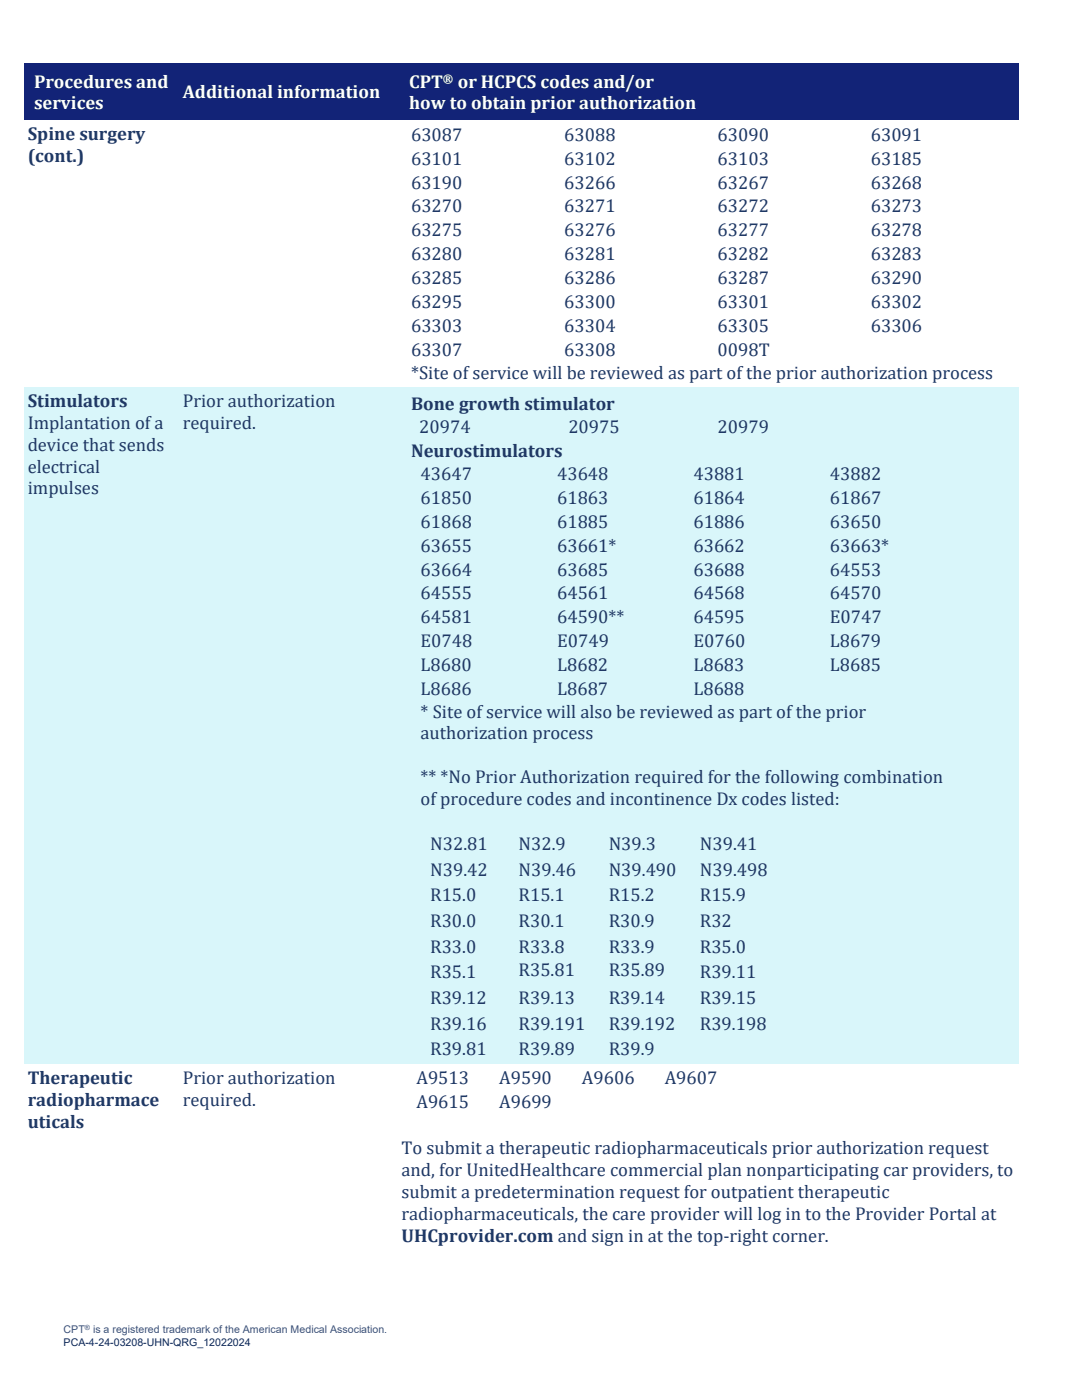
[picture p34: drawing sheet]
<svg xmlns="http://www.w3.org/2000/svg" width="216mm" height="279mm" viewBox="0 0 216 279" stroke-linecap="round" stroke-linejoin="round" font-family="sans-serif">
<defs><g id="words">
<g font-size="3.7" fill="#fff">
<text x="6.8" y="17.5">Procedures and</text>
<text x="81.6" y="17.5">CPT</text>
<text x="91.3" y="17.5">or HCPCS codes and/or</text>
<text x="6.8" y="21.8">services</text>
<text x="36.5" y="19.6">Additional information</text>
<text x="81.6" y="21.8">how to obtain prior authorization</text>
</g>
<g font-size="3.7" fill="#1f3864">
<text x="5.5" y="27.9">Spine surgery</text>
<text x="82" y="28.1">63087</text>
<text x="112.6" y="28.1">63088</text>
<text x="143.2" y="28.1">63090</text>
<text x="173.8" y="28.1">63091</text>
<text x="5.5" y="32.3">(cont.)</text>
<text x="82" y="32.9">63101</text>
<text x="112.6" y="32.9">63102</text>
<text x="143.2" y="32.9">63103</text>
<text x="173.8" y="32.9">63185</text>
<text x="82" y="37.6">63190</text>
<text x="112.6" y="37.6">63266</text>
<text x="143.2" y="37.6">63267</text>
<text x="173.8" y="37.6">63268</text>
<text x="82" y="42.4">63270</text>
<text x="82" y="47.2">63275</text>
<text x="112.6" y="42.4">63271</text>
<text x="112.6" y="47.2">63276</text>
<text x="143.2" y="42.4">63272</text>
<text x="143.2" y="47.2">63277</text>
<text x="173.8" y="42.4">63273</text>
<text x="173.8" y="47.2">63278</text>
<text x="82" y="51.9">63280</text>
<text x="112.6" y="51.9">63281</text>
<text x="143.2" y="51.9">63282</text>
<text x="173.8" y="51.9">63283</text>
<text x="82" y="56.7">63285</text>
<text x="112.6" y="56.7">63286</text>
<text x="143.2" y="56.7">63287</text>
<text x="173.8" y="56.7">63290</text>
<text x="82" y="61.4">63295</text>
<text x="112.6" y="61.4">63300</text>
<text x="143.2" y="61.4">63301</text>
<text x="173.8" y="61.4">63302</text>
<text x="82" y="66.2">63303</text>
<text x="82" y="71">63307</text>
<text x="112.6" y="66.2">63304</text>
<text x="112.6" y="71">63308</text>
<text x="143.2" y="66.2">63305</text>
<text x="143.2" y="71">0098T</text>
<text x="173.8" y="66.2">63306</text>
<text x="82" y="75.7">*Site of service will be reviewed as part of the prior authorization process</text>
<text x="5.5" y="81.3">Stimulators</text>
<text x="36.5" y="81.3">Prior authorization</text>
<text x="82" y="81.7">Bone growth stimulator</text>
<text x="5.5" y="85.7">Implantation of a</text>
<text x="36.5" y="85.7">required.</text>
<text x="83.7" y="86.5">20974</text>
<text x="113.4" y="86.5">20975</text>
<text x="143.2" y="86.5">20979</text>
<text x="5.5" y="90">device that sends</text>
<text x="5.5" y="94.3">electrical</text>
<text x="82" y="91.3">Neurostimulators</text>
<text x="83.9" y="95.8">43647</text>
<text x="111.2" y="95.8">43648</text>
<text x="138.4" y="95.8">43881</text>
<text x="165.6" y="95.8">43882</text>
<text x="5.5" y="98.7">impulses</text>
<text x="83.9" y="100.6">61850</text>
<text x="111.2" y="100.6">61863</text>
<text x="138.4" y="100.6">61864</text>
<text x="165.6" y="100.6">61867</text>
<text x="83.9" y="105.3">61868</text>
<text x="111.2" y="105.3">61885</text>
<text x="138.4" y="105.3">61886</text>
<text x="165.6" y="105.3">63650</text>
<text x="83.9" y="110.1">63655</text>
<text x="111.2" y="110.1">63661*</text>
<text x="138.4" y="110.1">63662</text>
<text x="165.6" y="110.1">63663*</text>
<text x="83.9" y="114.9">63664</text>
<text x="83.9" y="119.6">64555</text>
<text x="111.2" y="114.9">63685</text>
<text x="111.2" y="119.6">64561</text>
<text x="138.4" y="114.9">63688</text>
<text x="138.4" y="119.6">64568</text>
<text x="165.6" y="114.9">64553</text>
<text x="165.6" y="119.6">64570</text>
<text x="83.9" y="124.4">64581</text>
<text x="111.2" y="124.4">64590**</text>
<text x="138.4" y="124.4">64595</text>
<text x="165.6" y="124.4">E0747</text>
<text x="83.9" y="129.2">E0748</text>
<text x="111.2" y="129.2">E0749</text>
<text x="138.4" y="129.2">E0760</text>
<text x="165.6" y="129.2">L8679</text>
<text x="83.9" y="133.9">L8680</text>
<text x="111.2" y="133.9">L8682</text>
<text x="138.4" y="133.9">L8683</text>
<text x="165.6" y="133.9">L8685</text>
<text x="83.9" y="138.7">L8686</text>
<text x="83.9" y="143.2">* Site of service will also be reviewed as part of the prior</text>
<text x="111.2" y="138.7">L8687</text>
<text x="138.4" y="138.7">L8688</text>
<text x="83.9" y="147.6">authorization process</text>
<text x="83.9" y="156.3">** *No Prior Authorization required for the following combination</text>
<text x="83.9" y="160.6">of procedure codes and incontinence Dx codes listed:</text>
<text x="85.8" y="169.7">N32.81</text>
<text x="103.5" y="169.7">N32.9</text>
<text x="121.5" y="169.7">N39.3</text>
<text x="139.6" y="169.7">N39.41</text>
<text x="85.8" y="174.8">N39.42</text>
<text x="85.8" y="179.9">R15.0</text>
<text x="103.5" y="174.8">N39.46</text>
<text x="103.5" y="179.9">R15.1</text>
<text x="121.5" y="174.8">N39.490</text>
<text x="121.5" y="179.9">R15.2</text>
<text x="139.6" y="174.8">N39.498</text>
<text x="139.6" y="179.9">R15.9</text>
<text x="85.8" y="185">R30.0</text>
<text x="103.5" y="185">R30.1</text>
<text x="121.5" y="185">R30.9</text>
<text x="139.6" y="185">R32</text>
<text x="85.8" y="190.1">R33.0</text>
<text x="103.5" y="190.1">R33.8</text>
<text x="121.5" y="190.1">R33.9</text>
<text x="139.6" y="190.1">R35.0</text>
<text x="85.8" y="195.2">R35.1</text>
<text x="103.5" y="194.9">R35.81</text>
<text x="121.5" y="194.9">R35.89</text>
<text x="139.6" y="195.2">R39.11</text>
<text x="85.8" y="200.4">R39.12</text>
<text x="103.5" y="200.4">R39.13</text>
<text x="121.5" y="200.4">R39.14</text>
<text x="139.6" y="200.4">R39.15</text>
<text x="85.8" y="205.5">R39.16</text>
<text x="103.5" y="205.5">R39.191</text>
<text x="121.5" y="205.5">R39.192</text>
<text x="139.6" y="205.5">R39.198</text>
<text x="85.8" y="210.6">R39.81</text>
<text x="103.5" y="210.6">R39.89</text>
<text x="121.5" y="210.6">R39.9</text>
<text x="5.5" y="216.3">Therapeutic</text>
<text x="5.5" y="220.7">radiopharmace</text>
<text x="36.5" y="216.3">Prior authorization</text>
<text x="36.5" y="220.7">required.</text>
<text x="83.1" y="216.3">A9513</text>
<text x="83.1" y="221.1">A9615</text>
<text x="99.6" y="216.3">A9590</text>
<text x="99.6" y="221.1">A9699</text>
<text x="116.1" y="216.3">A9606</text>
<text x="132.6" y="216.3">A9607</text>
<text x="5.5" y="225">uticals</text>
<text x="80.1" y="230.4">To submit a therapeutic radiopharmaceuticals prior authorization request</text>
<text x="80.1" y="234.7">and, for UnitedHealthcare commercial plan nonparticipating car providers, to</text>
<text x="80.1" y="239.1">submit a predetermination request for outpatient therapeutic</text>
<text x="80.1" y="243.4">radiopharmaceuticals, the care provider will log in to the Provider Portal at</text>
<text x="80.1" y="247.8">UHCprovider.com and sign in at the top-right corner.</text>
</g>
<text font-size="2.5" fill="#fff" x="88.4" y="16.6">®</text>
<g font-size="2.1" fill="#44546a">
<text x="12.7" y="266.1">CPT</text>
<text x="18.6" y="266.1">is a registered trademark of the American Medical Association.</text>
</g>
<text font-size="2.1" fill="#222a35" x="12.7" y="268.5">PCA-4-24-03208-UHN-QRG_12022024</text>
<text font-size="1.4" fill="#44546a" x="16.9" y="265.4">®</text>
</g></defs>
<g fill="#122377">
<path d="M4.8 12.7h29.7v11.2h-29.7z" fill-rule="evenodd"/>
<path d="M5.5 13.9h28.2v4.4h-28.2z" fill-rule="evenodd"/>
<path d="M5.5 18.3h28.2v4.3h-28.2z" fill-rule="evenodd"/>
<path d="M34.5 12.7h44.9v11.2h-44.9z" fill-rule="evenodd"/>
<path d="M35.2 16.1h43.4v4.4h-43.4z" fill-rule="evenodd"/>
<path d="M79.4 12.7h123.8v11.2h-123.8z" fill-rule="evenodd"/>
<path d="M80.1 13.9h122.3v4.4h-122.3z" fill-rule="evenodd"/>
<path d="M80.1 18.3h122.3v4.3h-122.3z" fill-rule="evenodd"/>
<path d="M4.8 12.7h29.7v.5h-29.7z" fill-rule="evenodd"/>
<path d="M34.5 12.7h44.9v.5h-44.9z" fill-rule="evenodd"/>
<path d="M79.4 12.7h123.8v.5h-123.8z" fill-rule="evenodd"/>
<path d="M4.8 23.4h29.7v.5h-29.7z" fill-rule="evenodd"/>
<path d="M34.5 23.4h44.9v.5h-44.9z" fill-rule="evenodd"/>
<path d="M79.4 23.4h123.8v.5h-123.8z" fill-rule="evenodd"/>
</g>
<g fill="#d9f6fa">
<path d="M4.8 77.3h29.7v135h-29.7z" fill-rule="evenodd"/>
<path d="M5.5 82.1h28.2v4.4h-28.2z" fill-rule="evenodd"/>
<path d="M5.5 86.5h28.2v4.3h-28.2z" fill-rule="evenodd"/>
<path d="M5.5 90.8h28.2v4.4h-28.2z" fill-rule="evenodd"/>
<path d="M5.5 95.2h28.2v4.3h-28.2z" fill-rule="evenodd"/>
<path d="M5.5 99.5h28.2v4.4h-28.2z" fill-rule="evenodd"/>
<path d="M5.5 103.9h28.2v4.3h-28.2z" fill-rule="evenodd"/>
<path d="M5.5 108.2h28.2v4.3h-28.2z" fill-rule="evenodd"/>
<path d="M5.5 112.5h28.2v4.4h-28.2z" fill-rule="evenodd"/>
<path d="M5.5 116.9h28.2v4.3h-28.2z" fill-rule="evenodd"/>
<path d="M5.5 121.2h28.2v4.4h-28.2z" fill-rule="evenodd"/>
<path d="M5.5 125.6h28.2v4.3h-28.2z" fill-rule="evenodd"/>
<path d="M5.5 129.9h28.2v4.4h-28.2z" fill-rule="evenodd"/>
<path d="M5.5 134.3h28.2v4.3h-28.2z" fill-rule="evenodd"/>
<path d="M5.5 138.6h28.2v4.3h-28.2z" fill-rule="evenodd"/>
<path d="M5.5 142.9h28.2v4.4h-28.2z" fill-rule="evenodd"/>
<path d="M5.5 147.3h28.2v4.3h-28.2z" fill-rule="evenodd"/>
<path d="M5.5 151.6h28.2v4.4h-28.2z" fill-rule="evenodd"/>
<path d="M5.5 156h28.2v4.3h-28.2z" fill-rule="evenodd"/>
<path d="M5.5 160.3h28.2v4.4h-28.2z" fill-rule="evenodd"/>
<path d="M5.5 164.7h28.2v4.3h-28.2z" fill-rule="evenodd"/>
<path d="M34.5 77.3h44.9v135h-44.9z" fill-rule="evenodd"/>
<path d="M35.2 82.1h43.4v4.4h-43.4z" fill-rule="evenodd"/>
<path d="M79.4 77.3h123.8v135h-123.8z" fill-rule="evenodd"/>
<path d="M80.1 77.8h122.3v4.8h-122.3z" fill-rule="evenodd"/>
<path d="M80.1 82.6h30.6v4.7h-30.6z" fill-rule="evenodd"/>
<path d="M110.7 82.6h30.6v4.7h-30.6z" fill-rule="evenodd"/>
<path d="M141.3 82.6h30.6v4.7h-30.6z" fill-rule="evenodd"/>
<path d="M171.9 82.6h30.5v4.7h-30.5z" fill-rule="evenodd"/>
<path d="M80.1 87.3h122.3v4.8h-122.3z" fill-rule="evenodd"/>
<path d="M80.1 92.1h122.3v119.7h-122.3z" fill-rule="evenodd"/>
<path d="M82 92.1h27.3v4.8h-27.3z" fill-rule="evenodd"/>
<path d="M109.3 92.1h27.2v4.8h-27.2z" fill-rule="evenodd"/>
<path d="M136.5 92.1h27.2v4.8h-27.2z" fill-rule="evenodd"/>
<path d="M163.7 92.1h27.2v4.8h-27.2z" fill-rule="evenodd"/>
<path d="M82 96.9h27.3v4.7h-27.3z" fill-rule="evenodd"/>
<path d="M83.9 97.1h23.5v4.3h-23.5z" fill-rule="evenodd"/>
<path d="M109.3 96.9h27.2v4.7h-27.2z" fill-rule="evenodd"/>
<path d="M111.2 97.1h23.4v4.3h-23.4z" fill-rule="evenodd"/>
<path d="M136.5 96.9h27.2v4.7h-27.2z" fill-rule="evenodd"/>
<path d="M138.4 97.1h23.4v4.3h-23.4z" fill-rule="evenodd"/>
<path d="M163.7 96.9h27.2v4.7h-27.2z" fill-rule="evenodd"/>
<path d="M165.6 97.1h23.4v4.3h-23.4z" fill-rule="evenodd"/>
<path d="M82 101.6h27.3v4.8h-27.3z" fill-rule="evenodd"/>
<path d="M109.3 101.6h27.2v4.8h-27.2z" fill-rule="evenodd"/>
<path d="M136.5 101.6h27.2v4.8h-27.2z" fill-rule="evenodd"/>
<path d="M163.7 101.6h27.2v4.8h-27.2z" fill-rule="evenodd"/>
<path d="M82 106.4h27.3v4.7h-27.3z" fill-rule="evenodd"/>
<path d="M83.9 106.6h23.5v4.3h-23.5z" fill-rule="evenodd"/>
<path d="M109.3 106.4h27.2v4.7h-27.2z" fill-rule="evenodd"/>
<path d="M111.2 106.6h23.4v4.3h-23.4z" fill-rule="evenodd"/>
<path d="M136.5 106.4h27.2v4.7h-27.2z" fill-rule="evenodd"/>
<path d="M138.4 106.6h23.4v4.3h-23.4z" fill-rule="evenodd"/>
<path d="M163.7 106.4h27.2v4.7h-27.2z" fill-rule="evenodd"/>
<path d="M165.6 106.6h23.4v4.3h-23.4z" fill-rule="evenodd"/>
<path d="M82 111.1h27.3v4.8h-27.3z" fill-rule="evenodd"/>
<path d="M109.3 111.1h27.2v4.8h-27.2z" fill-rule="evenodd"/>
<path d="M136.5 111.1h27.2v4.8h-27.2z" fill-rule="evenodd"/>
<path d="M163.7 111.1h27.2v4.8h-27.2z" fill-rule="evenodd"/>
<path d="M82 115.9h27.3v4.8h-27.3z" fill-rule="evenodd"/>
<path d="M83.9 116.1h23.5v4.4h-23.5z" fill-rule="evenodd"/>
<path d="M109.3 115.9h27.2v4.8h-27.2z" fill-rule="evenodd"/>
<path d="M111.2 116.1h23.4v4.4h-23.4z" fill-rule="evenodd"/>
<path d="M136.5 115.9h27.2v4.8h-27.2z" fill-rule="evenodd"/>
<path d="M138.4 116.1h23.4v4.4h-23.4z" fill-rule="evenodd"/>
<path d="M163.7 115.9h27.2v4.8h-27.2z" fill-rule="evenodd"/>
<path d="M165.6 116.1h23.4v4.4h-23.4z" fill-rule="evenodd"/>
<path d="M82 120.7h27.3v4.7h-27.3z" fill-rule="evenodd"/>
<path d="M109.3 120.7h27.2v4.7h-27.2z" fill-rule="evenodd"/>
<path d="M136.5 120.7h27.2v4.7h-27.2z" fill-rule="evenodd"/>
<path d="M163.7 120.7h27.2v4.7h-27.2z" fill-rule="evenodd"/>
<path d="M82 125.4h27.3v4.8h-27.3z" fill-rule="evenodd"/>
<path d="M83.9 125.6h23.5v4.4h-23.5z" fill-rule="evenodd"/>
<path d="M109.3 125.4h27.2v4.8h-27.2z" fill-rule="evenodd"/>
<path d="M111.2 125.6h23.4v4.4h-23.4z" fill-rule="evenodd"/>
<path d="M136.5 125.4h27.2v4.8h-27.2z" fill-rule="evenodd"/>
<path d="M138.4 125.6h23.4v4.4h-23.4z" fill-rule="evenodd"/>
<path d="M163.7 125.4h27.2v4.8h-27.2z" fill-rule="evenodd"/>
<path d="M165.6 125.6h23.4v4.4h-23.4z" fill-rule="evenodd"/>
<path d="M82 130.2h27.3v4.8h-27.3z" fill-rule="evenodd"/>
<path d="M109.3 130.2h27.2v4.8h-27.2z" fill-rule="evenodd"/>
<path d="M136.5 130.2h27.2v4.8h-27.2z" fill-rule="evenodd"/>
<path d="M163.7 130.2h27.2v4.8h-27.2z" fill-rule="evenodd"/>
<path d="M82 135h27.3v4.7h-27.3z" fill-rule="evenodd"/>
<path d="M83.9 135.2h23.5v4.3h-23.5z" fill-rule="evenodd"/>
<path d="M109.3 135h27.2v4.7h-27.2z" fill-rule="evenodd"/>
<path d="M111.2 135.2h23.4v4.3h-23.4z" fill-rule="evenodd"/>
<path d="M136.5 135h27.2v4.7h-27.2z" fill-rule="evenodd"/>
<path d="M138.4 135.2h23.4v4.3h-23.4z" fill-rule="evenodd"/>
<path d="M163.7 135h27.2v4.7h-27.2z" fill-rule="evenodd"/>
<path d="M82 139.7h108.9v72.1h-108.9z" fill-rule="evenodd"/>
<path d="M83.9 144.1h105.1v4.3h-105.1z" fill-rule="evenodd"/>
<path d="M83.9 148.4h105.1v4.3h-105.1z" fill-rule="evenodd"/>
<path d="M83.9 152.7h105.1v4.4h-105.1z" fill-rule="evenodd"/>
<path d="M83.9 157.1h105.1v4.3h-105.1z" fill-rule="evenodd"/>
<path d="M83.9 161.4h105.1v4.4h-105.1z" fill-rule="evenodd"/>
<path d="M83.9 165.8h17.7v5.1h-17.7z" fill-rule="evenodd"/>
<path d="M85.8 166.2h13.9v4.3h-13.9z" fill-rule="evenodd"/>
<path d="M101.6 165.8h17.9v5.1h-17.9z" fill-rule="evenodd"/>
<path d="M103.5 166.2h14.1v4.3h-14.1z" fill-rule="evenodd"/>
<path d="M119.5 165.8h18.2v5.1h-18.2z" fill-rule="evenodd"/>
<path d="M121.5 166.2h14.3v4.3h-14.3z" fill-rule="evenodd"/>
<path d="M137.7 165.8h18.2v5.1h-18.2z" fill-rule="evenodd"/>
<path d="M139.6 166.2h14.4v4.3h-14.4z" fill-rule="evenodd"/>
<path d="M83.9 170.9h17.7v5.1h-17.7z" fill-rule="evenodd"/>
<path d="M85.8 171.3h13.9v4.3h-13.9z" fill-rule="evenodd"/>
<path d="M101.6 170.9h17.9v5.1h-17.9z" fill-rule="evenodd"/>
<path d="M103.5 171.3h14.1v4.3h-14.1z" fill-rule="evenodd"/>
<path d="M119.5 170.9h18.2v5.1h-18.2z" fill-rule="evenodd"/>
<path d="M121.5 171.3h14.3v4.3h-14.3z" fill-rule="evenodd"/>
<path d="M137.7 170.9h18.2v5.1h-18.2z" fill-rule="evenodd"/>
<path d="M139.6 171.3h14.4v4.3h-14.4z" fill-rule="evenodd"/>
<path d="M83.9 176h17.7v5.1h-17.7z" fill-rule="evenodd"/>
<path d="M85.8 176.4h13.9v4.3h-13.9z" fill-rule="evenodd"/>
<path d="M101.6 176h17.9v5.1h-17.9z" fill-rule="evenodd"/>
<path d="M103.5 176.4h14.1v4.3h-14.1z" fill-rule="evenodd"/>
<path d="M119.5 176h18.2v5.1h-18.2z" fill-rule="evenodd"/>
<path d="M121.5 176.4h14.3v4.3h-14.3z" fill-rule="evenodd"/>
<path d="M137.7 176h18.2v5.1h-18.2z" fill-rule="evenodd"/>
<path d="M139.6 176.4h14.4v4.3h-14.4z" fill-rule="evenodd"/>
<path d="M83.9 181.1h17.7v5.1h-17.7z" fill-rule="evenodd"/>
<path d="M85.8 181.5h13.9v4.3h-13.9z" fill-rule="evenodd"/>
<path d="M101.6 181.1h17.9v5.1h-17.9z" fill-rule="evenodd"/>
<path d="M103.5 181.5h14.1v4.3h-14.1z" fill-rule="evenodd"/>
<path d="M119.5 181.1h18.2v5.1h-18.2z" fill-rule="evenodd"/>
<path d="M121.5 181.5h14.3v4.3h-14.3z" fill-rule="evenodd"/>
<path d="M137.7 181.1h18.2v5.1h-18.2z" fill-rule="evenodd"/>
<path d="M139.6 181.5h14.4v4.3h-14.4z" fill-rule="evenodd"/>
<path d="M83.9 186.2h17.7v5.1h-17.7z" fill-rule="evenodd"/>
<path d="M85.8 186.6h13.9v4.4h-13.9z" fill-rule="evenodd"/>
<path d="M101.6 186.2h17.9v5.1h-17.9z" fill-rule="evenodd"/>
<path d="M103.5 186.6h14.1v4.4h-14.1z" fill-rule="evenodd"/>
<path d="M119.5 186.2h18.2v5.1h-18.2z" fill-rule="evenodd"/>
<path d="M121.5 186.6h14.3v4.4h-14.3z" fill-rule="evenodd"/>
<path d="M137.7 186.2h18.2v5.1h-18.2z" fill-rule="evenodd"/>
<path d="M139.6 186.6h14.4v4.4h-14.4z" fill-rule="evenodd"/>
<path d="M83.9 191.3h17.7v5.2h-17.7z" fill-rule="evenodd"/>
<path d="M85.8 191.7h13.9v4.4h-13.9z" fill-rule="evenodd"/>
<path d="M101.6 191.3h17.9v5.2h-17.9z" fill-rule="evenodd"/>
<path d="M119.5 191.3h18.2v5.2h-18.2z" fill-rule="evenodd"/>
<path d="M137.7 191.3h18.2v5.2h-18.2z" fill-rule="evenodd"/>
<path d="M139.6 191.7h14.4v4.4h-14.4z" fill-rule="evenodd"/>
<path d="M83.9 196.5h17.7v5.1h-17.7z" fill-rule="evenodd"/>
<path d="M85.8 196.8h13.9v4.4h-13.9z" fill-rule="evenodd"/>
<path d="M101.6 196.5h17.9v5.1h-17.9z" fill-rule="evenodd"/>
<path d="M103.5 196.8h14.1v4.4h-14.1z" fill-rule="evenodd"/>
<path d="M119.5 196.5h18.2v5.1h-18.2z" fill-rule="evenodd"/>
<path d="M121.5 196.8h14.3v4.4h-14.3z" fill-rule="evenodd"/>
<path d="M137.7 196.5h18.2v5.1h-18.2z" fill-rule="evenodd"/>
<path d="M139.6 196.8h14.4v4.4h-14.4z" fill-rule="evenodd"/>
<path d="M83.9 201.6h17.7v5.1h-17.7z" fill-rule="evenodd"/>
<path d="M85.8 202h13.9v4.3h-13.9z" fill-rule="evenodd"/>
<path d="M101.6 201.6h17.9v5.1h-17.9z" fill-rule="evenodd"/>
<path d="M103.5 202h14.1v4.3h-14.1z" fill-rule="evenodd"/>
<path d="M119.5 201.6h18.2v5.1h-18.2z" fill-rule="evenodd"/>
<path d="M121.5 202h14.3v4.3h-14.3z" fill-rule="evenodd"/>
<path d="M137.7 201.6h18.2v5.1h-18.2z" fill-rule="evenodd"/>
<path d="M139.6 202h14.4v4.3h-14.4z" fill-rule="evenodd"/>
<path d="M85.8 207.1h13.9v4.3h-13.9z" fill-rule="evenodd"/>
<path d="M103.5 207.1h14.1v4.3h-14.1z" fill-rule="evenodd"/>
<path d="M121.5 207.1h14.3v4.3h-14.3z" fill-rule="evenodd"/>
<path d="M139.6 207.1h14.4v4.3h-14.4z" fill-rule="evenodd"/>
<path d="M4.8 77.3h29.7v.5h-29.7z" fill-rule="evenodd"/>
<path d="M34.5 77.3h44.9v.5h-44.9z" fill-rule="evenodd"/>
<path d="M79.4 77.3h123.8v.5h-123.8z" fill-rule="evenodd"/>
<path d="M4.8 211.8h29.7v.5h-29.7z" fill-rule="evenodd"/>
<path d="M34.5 211.8h44.9v.5h-44.9z" fill-rule="evenodd"/>
<path d="M79.4 211.8h123.8v.5h-123.8z" fill-rule="evenodd"/>
</g>
<g fill="#d9f6fa">
<path d="M5.5 77.8h28.2v4.3h-28.2z"/>
<path d="M35.2 77.8h43.4v4.3h-43.4z"/>
<path d="M82 78.2h118.5v4.4h-118.5z"/>
<path d="M82 83h26.8v4.3h-26.8z"/>
<path d="M112.6 83h26.8v4.3h-26.8z"/>
<path d="M143.2 83h26.7v4.3h-26.7z"/>
<path d="M173.8 83h26.7v4.3h-26.7z"/>
<path d="M82 87.8h118.5v4.3h-118.5z"/>
<path d="M83.9 92.3h23.5v4.3h-23.5z"/>
<path d="M111.2 92.3h23.4v4.3h-23.4z"/>
<path d="M138.4 92.3h23.4v4.3h-23.4z"/>
<path d="M165.6 92.3h23.4v4.3h-23.4z"/>
<path d="M83.9 101.8h23.5v4.4h-23.5z"/>
<path d="M111.2 101.8h23.4v4.4h-23.4z"/>
<path d="M138.4 101.8h23.4v4.4h-23.4z"/>
<path d="M165.6 101.8h23.4v4.4h-23.4z"/>
<path d="M83.9 111.4h23.5v4.3h-23.5z"/>
<path d="M111.2 111.4h23.4v4.3h-23.4z"/>
<path d="M138.4 111.4h23.4v4.3h-23.4z"/>
<path d="M165.6 111.4h23.4v4.3h-23.4z"/>
<path d="M83.9 120.9h23.5v4.3h-23.5z"/>
<path d="M111.2 120.9h23.4v4.3h-23.4z"/>
<path d="M138.4 120.9h23.4v4.3h-23.4z"/>
<path d="M165.6 120.9h23.4v4.3h-23.4z"/>
<path d="M83.9 130.4h23.5v4.3h-23.5z"/>
<path d="M111.2 130.4h23.4v4.3h-23.4z"/>
<path d="M138.4 130.4h23.4v4.3h-23.4z"/>
<path d="M165.6 130.4h23.4v4.3h-23.4z"/>
<path d="M83.9 139.7h105.1v4.4h-105.1z"/>
<path d="M103.5 191.3h14.1v4.4h-14.1z"/>
<path d="M121.5 191.3h14.3v4.4h-14.3z"/>
<path d="M83.9 206.7h17.7v5.1h-17.7z"/>
<path d="M101.6 206.7h17.9v5.1h-17.9z"/>
<path d="M119.5 206.7h18.2v5.1h-18.2z"/>
<path d="M137.7 206.7h18.2v5.1h-18.2z"/>
</g>
<use href="#words"/>
</svg>
